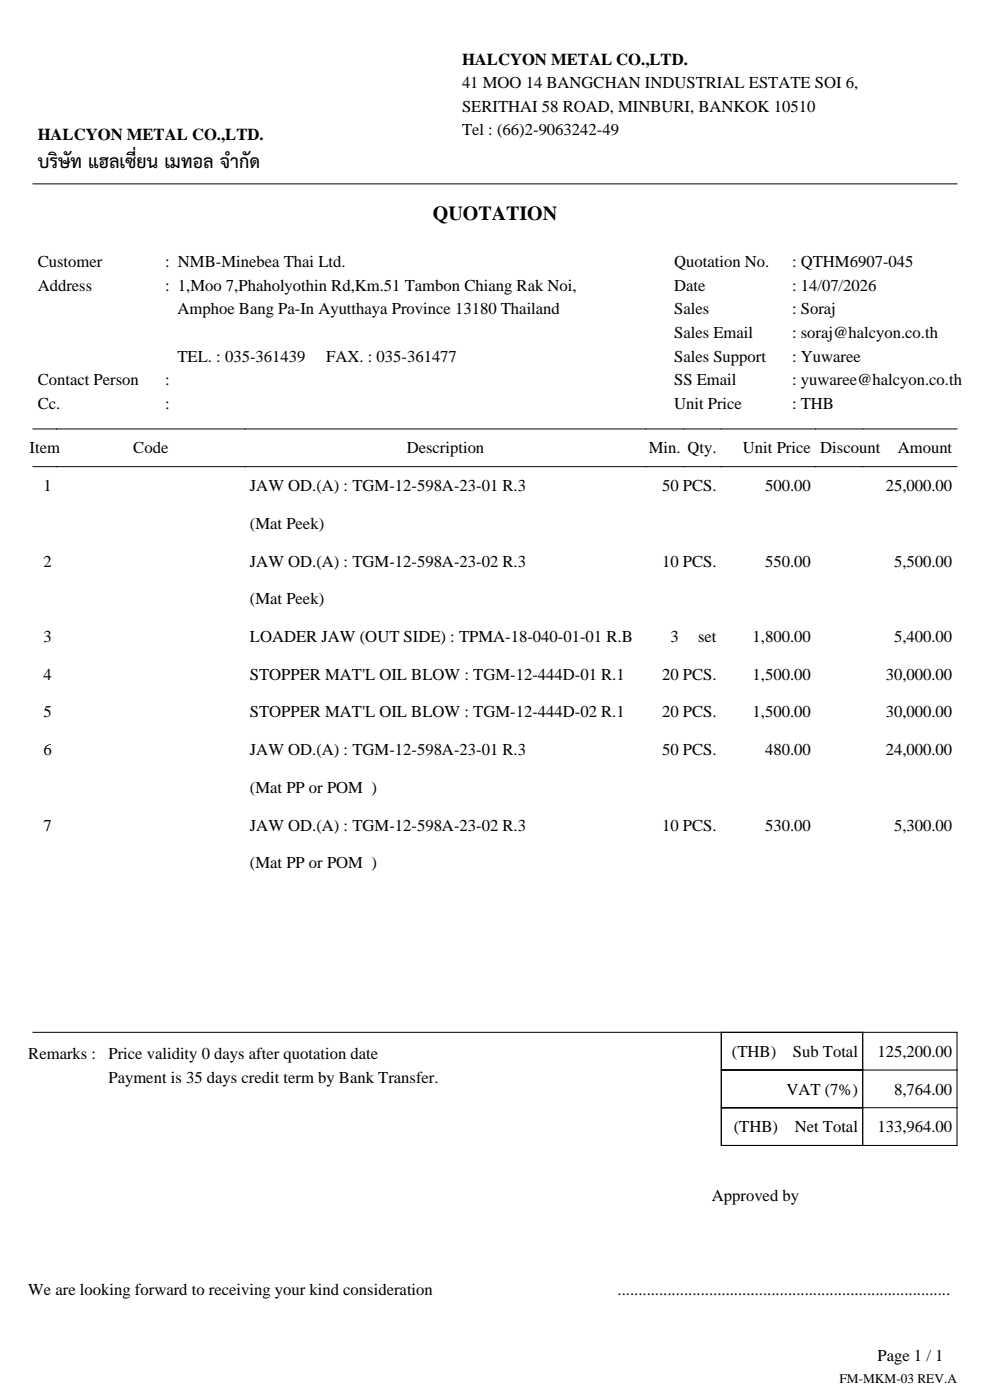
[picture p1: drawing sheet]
<svg xmlns="http://www.w3.org/2000/svg" width="210mm" height="297mm" viewBox="0 0 210 297" stroke-linecap="round" stroke-linejoin="round" font-family="sans-serif">
<defs><g id="words">
<text font-size="5.6" x="8" y="35.6">บริษัท แฮลเซี่ยน เมทอล จำกัด</text>
<text font-size="4.2" x="91.8" y="46.7">QUOTATION</text>
<g font-size="3.5">
<text x="98" y="13.8">HALCYON METAL CO.,LTD.</text>
<text x="98" y="18.7">41 MOO 14 BANGCHAN INDUSTRIAL ESTATE SOI 6,</text>
<text x="98" y="23.7">SERITHAI 58 ROAD, MINBURI, BANKOK 10510</text>
<text x="8" y="29.8">HALCYON METAL CO.,LTD.</text>
<text x="98" y="28.7">Tel : (66)2-9063242-49</text>
<text x="8" y="56.7">Customer</text>
<text x="35" y="56.7">: NMB-Minebea Thai Ltd.</text>
<text x="143" y="56.7">Quotation No.</text>
<text x="168" y="56.7">: QTHM6907-045</text>
<text x="8" y="61.7">Address</text>
<text x="35" y="61.7">: 1,Moo 7,Phaholyothin Rd,Km.51 Tambon Chiang Rak Noi,</text>
<text x="143" y="61.7">Date</text>
<text x="168" y="61.7">: 14/07/2026</text>
<text x="37.6" y="66.7">Amphoe Bang Pa-In Ayutthaya Province 13180 Thailand</text>
<text x="143" y="66.7">Sales</text>
<text x="143" y="71.7">Sales Email</text>
<text x="168" y="66.7">: Soraj</text>
<text x="168" y="71.7">: soraj@halcyon.co.th</text>
<text x="37.6" y="76.7">TEL. : 035-361439</text>
<text x="69.2" y="76.7">FAX. : 035-361477</text>
<text x="143" y="76.7">Sales Support</text>
<text x="168" y="76.7">: Yuwaree</text>
<text x="8" y="81.7">Contact Person</text>
<text x="35" y="81.7">:</text>
<text x="143" y="81.7">SS Email</text>
<text x="168" y="81.7">: yuwaree@halcyon.co.th</text>
<text x="8" y="86.7">Cc.</text>
<text x="35" y="86.7">:</text>
<text x="143" y="86.7">Unit Price</text>
<text x="168" y="86.7">: THB</text>
<text x="6.3" y="96.2">Item</text>
<text x="28.3" y="96.2">Code</text>
<text x="86.3" y="96.2">Description</text>
<text x="137.6" y="96.2">Min. Qty.</text>
<text x="157.6" y="96.2">Unit Price Discount</text>
<text x="190.4" y="96.2">Amount</text>
<text x="9.2" y="104.2">1</text>
<text x="53" y="104.2">JAW OD.(A) : TGM-12-598A-23-01 R.3</text>
<text x="140.5" y="104.2">50 PCS.</text>
<text x="162.3" y="104.2">500.00</text>
<text x="187.9" y="104.2">25,000.00</text>
<text x="53" y="112.2">(Mat Peek)</text>
<text x="9.2" y="120.2">2</text>
<text x="53" y="120.2">JAW OD.(A) : TGM-12-598A-23-02 R.3</text>
<text x="140.5" y="120.2">10 PCS.</text>
<text x="162.3" y="120.2">550.00</text>
<text x="189.7" y="120.2">5,500.00</text>
<text x="53" y="128.2">(Mat Peek)</text>
<text x="9.2" y="136.2">3</text>
<text x="53" y="136.2">LOADER JAW (OUT SIDE) : TPMA-18-040-01-01 R.B</text>
<text x="142.2" y="136.2">3</text>
<text x="148.1" y="136.2">set</text>
<text x="159.7" y="136.2">1,800.00</text>
<text x="189.7" y="136.2">5,400.00</text>
<text x="9.2" y="144.2">4</text>
<text x="53" y="144.2">STOPPER MAT'L OIL BLOW : TGM-12-444D-01 R.1</text>
<text x="140.5" y="144.2">20 PCS.</text>
<text x="159.7" y="144.2">1,500.00</text>
<text x="187.9" y="144.2">30,000.00</text>
<text x="9.2" y="152.2">5</text>
<text x="53" y="152.2">STOPPER MAT'L OIL BLOW : TGM-12-444D-02 R.1</text>
<text x="140.5" y="152.2">20 PCS.</text>
<text x="159.7" y="152.2">1,500.00</text>
<text x="187.9" y="152.2">30,000.00</text>
<text x="9.2" y="160.2">6</text>
<text x="53" y="160.2">JAW OD.(A) : TGM-12-598A-23-01 R.3</text>
<text x="140.5" y="160.2">50 PCS.</text>
<text x="162.3" y="160.2">480.00</text>
<text x="187.9" y="160.2">24,000.00</text>
<text x="53" y="168.2">(Mat PP or POM )</text>
<text x="9.2" y="176.2">7</text>
<text x="53" y="176.2">JAW OD.(A) : TGM-12-598A-23-02 R.3</text>
<text x="140.5" y="176.2">10 PCS.</text>
<text x="162.3" y="176.2">530.00</text>
<text x="189.7" y="176.2">5,300.00</text>
<text x="53" y="184.2">(Mat PP or POM )</text>
<text x="6" y="224.7">Remarks :</text>
<text x="23" y="224.7">Price validity 0 days after quotation date</text>
<text x="155.2" y="224.2">(THB)</text>
<text x="168.2" y="224.2">Sub Total</text>
<text x="186.1" y="224.2">125,200.00</text>
<text x="23" y="229.7">Payment is 35 days credit term by Bank Transfer.</text>
<text x="166.8" y="232.2">VAT (7%)</text>
<text x="189.7" y="232.2">8,764.00</text>
<text x="155.6" y="240.2">(THB)</text>
<text x="168.6" y="240.2">Net Total</text>
<text x="186.1" y="240.2">133,964.00</text>
<text x="151" y="254.7">Approved by</text>
<text x="6" y="274.7">We are looking forward to receiving your kind consideration</text>
<text x="131" y="274.7">................................................................................</text>
<text x="186.1" y="288.7">Page 1 / 1</text>
</g>
<text font-size="2.8" x="178.1" y="293.5">FM-MKM-03 REV.A</text>
</g></defs>
<path d="M7 39h196M7 91h196M7 99h196M7 219h146M153 219h30v8h-30zM183 219h20v24h-20M153 227h30v8h-30zM153 235h30v8h-30zM183 227h20M183 235h20" fill="none" stroke="#000" stroke-width=".21"/>
<use href="#words"/>
</svg>
